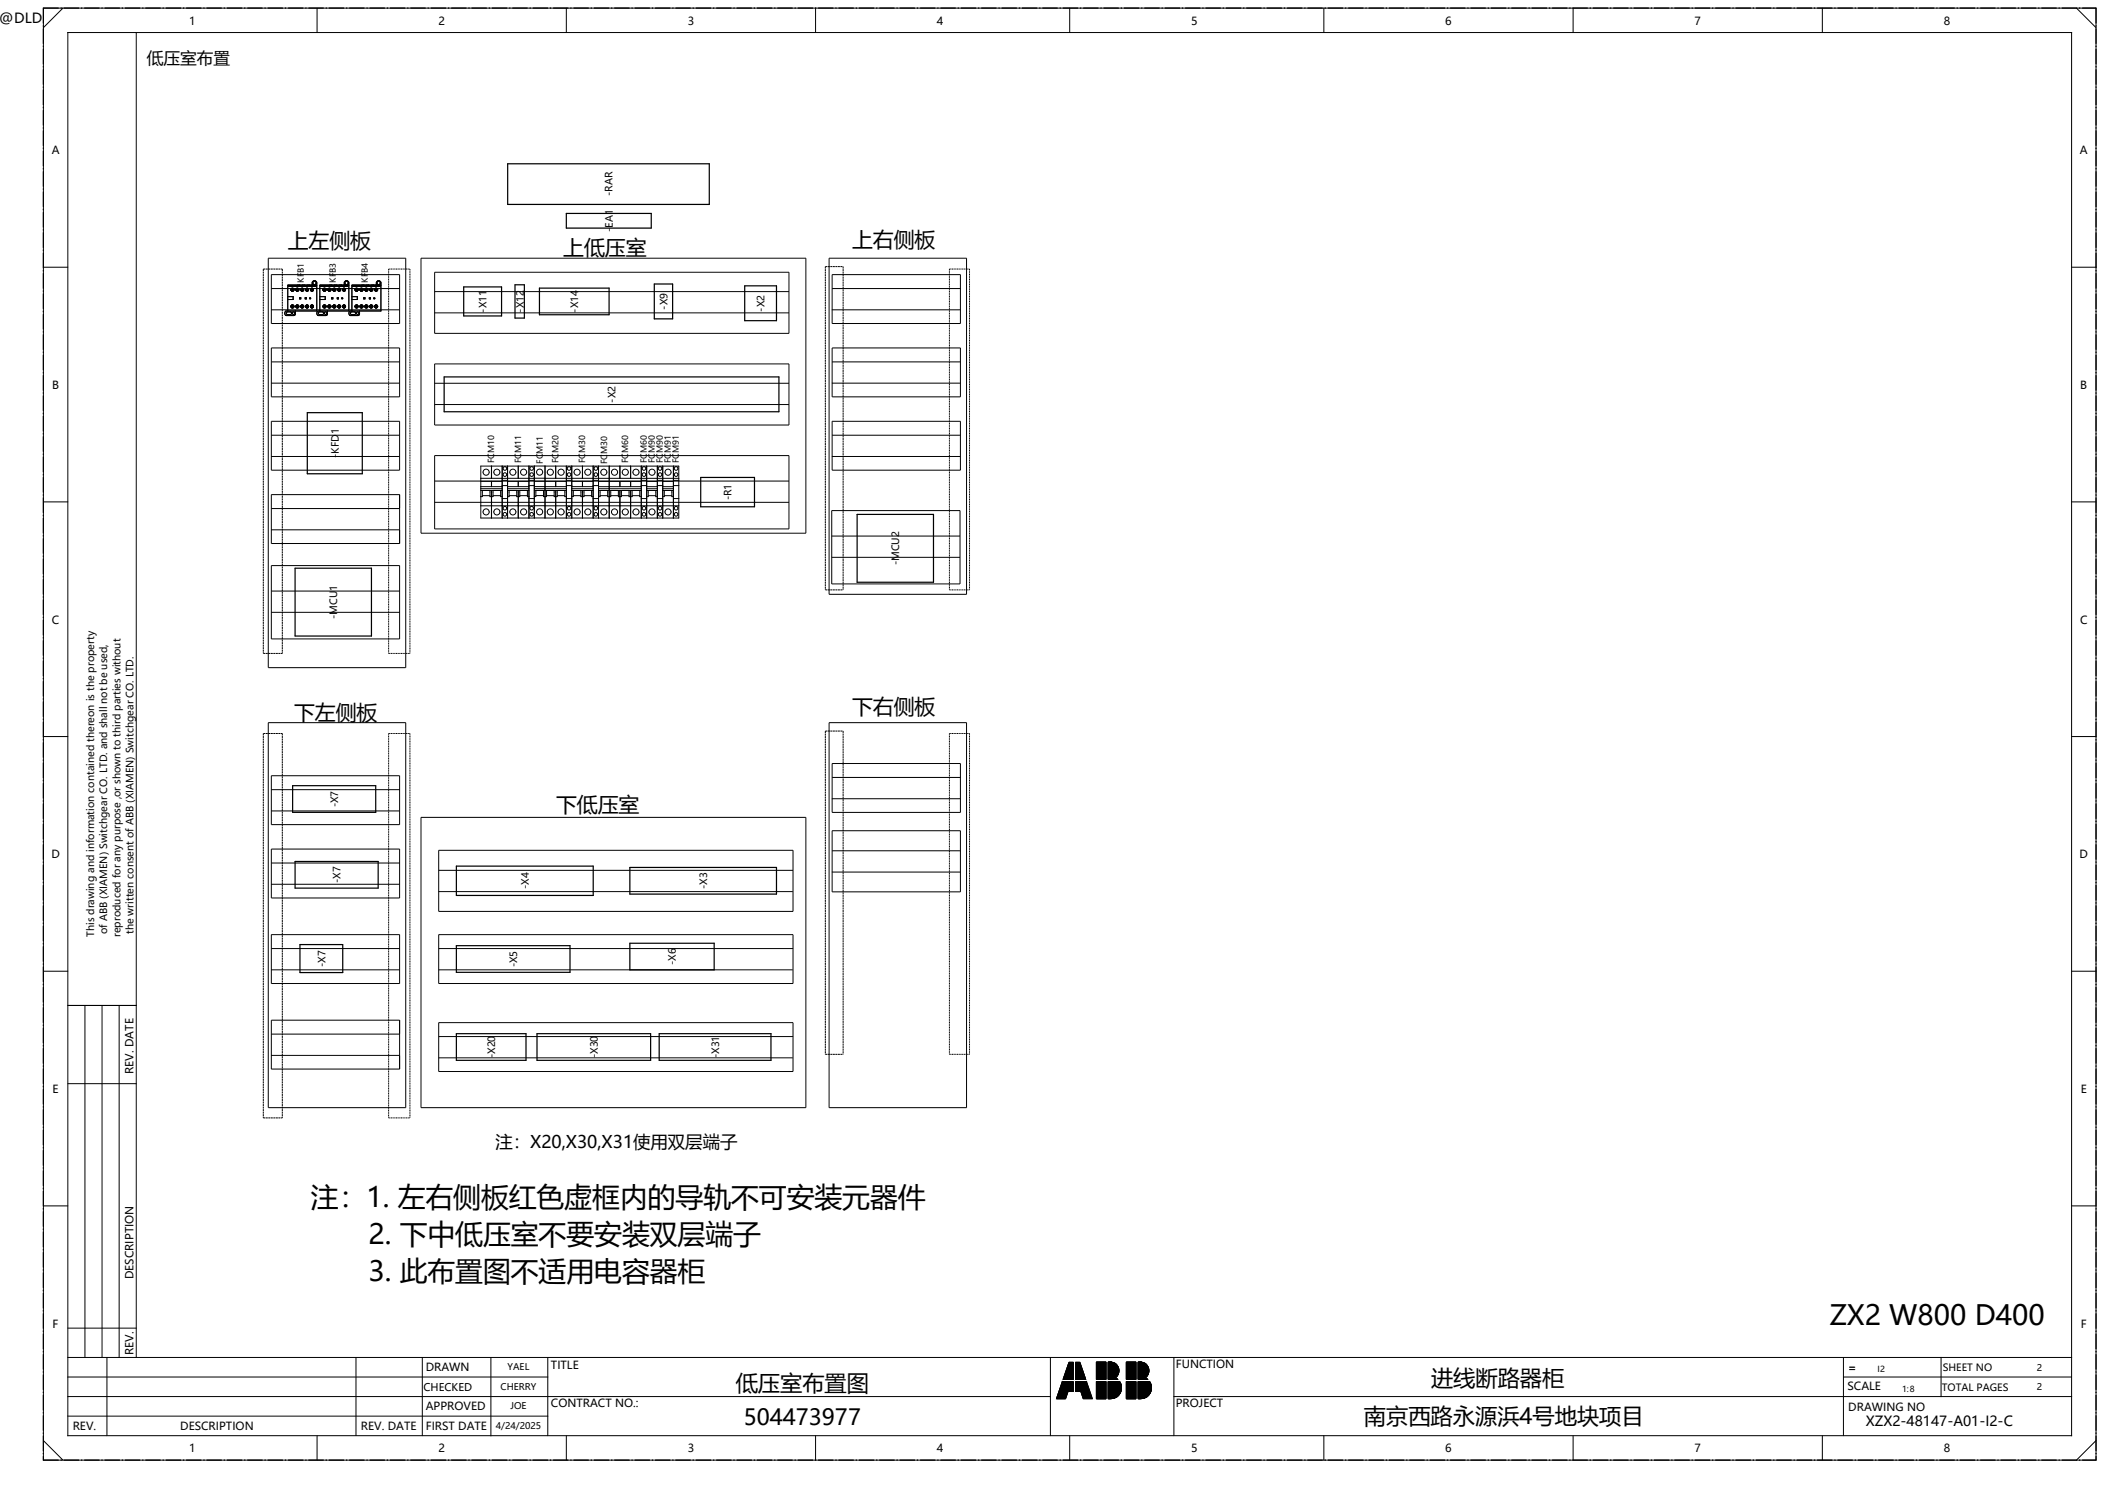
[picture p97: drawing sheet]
<svg xmlns="http://www.w3.org/2000/svg" width="297mm" height="210mm" viewBox="0 0 297 210" stroke-linecap="round" stroke-linejoin="round" font-family="sans-serif">
<defs><g id="words">
<g font-size="3.9">
<text x="43.7" y="169.5">注：1. 左右侧板红色虚框内的导轨不可安装元器件</text>
<text x="51.8" y="174.6">2. 下中低压室不要安装双层端子</text>
<text x="51.8" y="179.8">3. 此布置图不适用电容器柜</text>
<text x="256.9" y="185.9">ZX2 W800 D400</text>
</g>
<g font-size="3.1">
<text x="103.3" y="195.2">低压室布置图</text>
<text x="201" y="194.5">进线断路器柜</text>
<text x="104.4" y="200">504473977</text>
<text x="191.5" y="199.9">南京西路永源浜4号地块项目</text>
</g>
<g font-size="2.9">
<text x="40.4" y="34.8">上左侧板</text>
<text x="79.1" y="35.8">上低压室</text>
<text x="119.7" y="34.7">上右侧板</text>
<text x="41.3" y="101">下左侧板</text>
<text x="119.7" y="100.2">下右侧板</text>
<text x="78.1" y="114.1">下低压室</text>
</g>
<text font-size="2.4" x="69.6" y="161.1">注：X20,X30,X31使用双层端子</text>
<text font-size="2.3" x="20.6" y="8.9">低压室布置</text>
<g font-size="2">
<text x="0" y="3.2">@DLD</text>
<text x="262" y="200.2">XZX2-48147-A01-I2-C</text>
</g>
<g font-size="1.6">
<text x="26.6" y="3.5">1</text>
<text x="61.6" y="3.5">2</text>
<text x="96.6" y="3.5">3</text>
<text x="131.6" y="3.5">4</text>
<text x="167.3" y="3.5">5</text>
<text x="202.9" y="3.5">6</text>
<text x="237.9" y="3.5">7</text>
<text x="272.9" y="3.5">8</text>
<text x="7.3" y="21.7">A</text>
<text x="292.1" y="21.7">A</text>
<text x="7.3" y="54.6">B</text>
<text x="292.1" y="54.6">B</text>
<text x="7.3" y="87.5">C</text>
<text x="292.1" y="87.5">C</text>
<text x="7.2" y="120.5">D</text>
<text x="292" y="120.5">D</text>
<text x="7.4" y="153.4">E</text>
<text x="18.7" y="150.7" transform="rotate(-90 18.7 150.7)">REV. DATE</text>
<text x="292.2" y="153.4">E</text>
<text x="18.7" y="179.6" transform="rotate(-90 18.7 179.6)">DESCRIPTION</text>
<text x="7.4" y="186.4">F</text>
<text x="18.7" y="190.2" transform="rotate(-90 18.7 190.2)">REV.</text>
<text x="165.1" y="192">FUNCTION</text>
<text x="292.2" y="186.4">F</text>
<text x="59.8" y="192.5">DRAWN</text>
<text x="59.8" y="198">APPROVED</text>
<text x="77.4" y="192.2">TITLE</text>
<text x="77.4" y="197.5">CONTRACT NO.:</text>
<text x="165.1" y="197.5">PROJECT</text>
<text x="259.4" y="195.1">SCALE</text>
<text x="259.6" y="192.5">=</text>
<text x="10.2" y="200.8">REV.</text>
<text x="25.3" y="200.8">DESCRIPTION</text>
<text x="26.6" y="203.9">1</text>
<text x="50.7" y="200.8">REV. DATE</text>
<text x="59.8" y="200.7">FIRST DATE</text>
<text x="61.6" y="203.9">2</text>
<text x="96.6" y="203.9">3</text>
<text x="131.6" y="203.9">4</text>
<text x="167.3" y="203.9">5</text>
<text x="202.9" y="203.9">6</text>
<text x="237.9" y="203.9">7</text>
<text x="259.6" y="198">DRAWING NO</text>
<text x="272.9" y="203.9">8</text>
</g>
<text font-size="1.5" x="59.5" y="195.2">CHECKED</text>
<g font-size="1.4">
<text x="86" y="27.6" transform="rotate(-90 86 27.6)">-RAR</text>
<text x="86" y="32.6" transform="rotate(-90 86 32.6)">-EA1</text>
<text x="68.3" y="43.9" transform="rotate(-90 68.3 43.9)">-X11</text>
<text x="73.5" y="43.9" transform="rotate(-90 73.5 43.9)">-X12</text>
<text x="81.2" y="43.9" transform="rotate(-90 81.2 43.9)">-X14</text>
<text x="93.7" y="43.5" transform="rotate(-90 93.7 43.5)">-X9</text>
<text x="107.4" y="43.7" transform="rotate(-90 107.4 43.7)">-X2</text>
<text x="86.4" y="56.5" transform="rotate(-90 86.4 56.5)">-X2</text>
<text x="47.6" y="64.3" transform="rotate(-90 47.6 64.3)">-KFD1</text>
<text x="102.7" y="70.3" transform="rotate(-90 102.7 70.3)">-R1</text>
<text x="126.3" y="79.4" transform="rotate(-90 126.3 79.4)">-MCU2</text>
<text x="47.4" y="86.9" transform="rotate(-90 47.4 86.9)">-MCU1</text>
<text x="47.5" y="113.3" transform="rotate(-90 47.5 113.3)">-X7</text>
<text x="47.8" y="124" transform="rotate(-90 47.8 124)">-X7</text>
<text x="74.3" y="124.8" transform="rotate(-90 74.3 124.8)">-X4</text>
<text x="99.3" y="124.8" transform="rotate(-90 99.3 124.8)">-X3</text>
<text x="13.2" y="131.5" transform="rotate(-90 13.2 131.5)">This drawing and information contained thereon is the property</text>
<text x="15.1" y="131.1" transform="rotate(-90 15.1 131.1)">of ABB (XIAMEN) Switchgear CO. LTD. and shall not be used,</text>
<text x="16.9" y="131.5" transform="rotate(-90 16.9 131.5)">reproduced for any purpose ,or shown to third parties without</text>
<text x="18.8" y="131.1" transform="rotate(-90 18.8 131.1)">the written consent of ABB (XIAMEN) Switchgear CO. LTD.</text>
<text x="45.7" y="135.7" transform="rotate(-90 45.7 135.7)">-X7</text>
<text x="72.6" y="135.8" transform="rotate(-90 72.6 135.8)">-X5</text>
<text x="94.9" y="135.4" transform="rotate(-90 94.9 135.4)">-X6</text>
<text x="69.5" y="148.6" transform="rotate(-90 69.5 148.6)">-X20</text>
<text x="83.9" y="148.6" transform="rotate(-90 83.9 148.6)">-X30</text>
<text x="101" y="148.6" transform="rotate(-90 101 148.6)">-X31</text>
<text x="272.7" y="195.3">TOTAL PAGES</text>
<text x="272.8" y="192.5">SHEET NO</text>
</g>
<g font-size="1.3">
<text x="70.3" y="195.1">CHERRY</text>
<text x="71.3" y="192.3">YAEL</text>
<text x="71.7" y="197.8">JOE</text>
<text x="286" y="192.4">2</text>
<text x="286" y="195.2">2</text>
<text x="69.6" y="200.6">4/24/2025</text>
</g>
<g font-size="1.2">
<text x="42.6" y="39.7" transform="rotate(-90 42.6 39.7)">KFB1</text>
<text x="47.1" y="39.7" transform="rotate(-90 47.1 39.7)">KFB3</text>
<text x="51.7" y="39.7" transform="rotate(-90 51.7 39.7)">KFB4</text>
<text x="69.4" y="65" transform="rotate(-90 69.4 65)">FCM10</text>
<text x="73.2" y="65" transform="rotate(-90 73.2 65)">FCM11</text>
<text x="76.2" y="65.1" transform="rotate(-90 76.2 65.1)">FCM11</text>
<text x="78.4" y="65" transform="rotate(-90 78.4 65)">FCM20</text>
<text x="82.2" y="65" transform="rotate(-90 82.2 65)">FCM30</text>
<text x="85.3" y="65.1" transform="rotate(-90 85.3 65.1)">FCM30</text>
<text x="88.2" y="65" transform="rotate(-90 88.2 65)">FCM60</text>
<text x="90.8" y="65" transform="rotate(-90 90.8 65)">FCM60</text>
<text x="91.9" y="65" transform="rotate(-90 91.9 65)">FCM90</text>
<text x="93.1" y="65" transform="rotate(-90 93.1 65)">FCM90</text>
<text x="94.2" y="65" transform="rotate(-90 94.2 65)">FCM91</text>
<text x="95.3" y="65" transform="rotate(-90 95.3 65)">FCM91</text>
<text x="263.7" y="192.6">I2</text>
<text x="267.1" y="195.4">1:8</text>
</g>
</g></defs>
<g fill="none" stroke="#000" stroke-width=".14">
<path d="M6.1 1.1h288.2v203.9h-288.2zM8.8 1.1l-2.7 2.8M9.5 4.6h281.4v196.9h-281.4zM19.1 4.6v186M44.5 1.1v3.5M79.5 1.1v3.5M114.5 1.1v3.5M150.2 1.1v3.5M185.9 1.1v3.5M220.9 1.1v3.5M255.9 1.1v3.5M291.6 1.1l2.7 2.8"/>
<path d="M6.1 37.5h3.4M37.7 36.2h19.3v57.5h-19.3zM38.1 38.5h18v6.9h-18zM54.6 37.8h3v53.9h-3zM59.1 36.2h54.1v38.6h-54.1zM61 38.2h49.8v8.6h-49.8zM116.4 36.2h19.3v47.2h-19.3zM116.9 38.5h18v6.9h-18zM133.3 37.8h2.8v45h-2.8zM290.9 37.5h3.4M38.1 43.5h18M38.1 53.8h18"/>
<path d="M38.1 40.5h18M38.1 48.8h18v6.9h-18zM38.1 59.1h18v6.9h-18zM38.1 50.8h18M40.2 43.8h.6l.2 .2-.2 .1h-.4h-.2zM40.4 41.6h.8v.4h-.8M40.5 40v.2h3.8v-.2M40.9 43h.1v-.2h.1v.2l.1 .1h-.1v.1h-.1v-.1zM41 40.5h.1v.1h.1l-.1 .1v.1h-.1v-.1h-.1l.1-.1zM41.6 43h.1v-.2h.1v.2l.1 .1h-.1v.1h-.1v-.1zM41.7 40.5h.1v.1h.1l-.1 .1v.1h-.1v-.1h-.1l.1-.1zM41.8 40v.2"/>
<path d="M42.1 41.8h.1v.2h-.1zM42.1 40v.2M42.3 43h.1v-.2h.1v.2l.1 .1h-.1v.1h-.1v-.1zM42.4 40.5h.1v.1h.1l-.1 .1v.1h-.1v-.1h-.1l.1-.1zM42.5 40v.2M42.8 40v.2M42.9 41.8h.1v.2h-.1zM42.9 43h.2v-.2h.1v.2l.1 .1h-.1v.1h-.1v-.1zM43.1 40.5h.1v.1h.1l-.1 .1v.1h-.1v-.1h-.2l.2-.1zM43.2 40v.2M43.5 40v.2M43.6 43h.2v-.2h.1v.2l.1 .1h-.1v.1h-.1v-.1z"/>
<path d="M43.8 40.5h.1v.1h.1l-.1 .1v.1h-.1v-.1h-.2l.2-.1zM43.8 40v.2M43.8 40v-.3a.32 .32 0 0 1 .4-.3 .32 .32 0 0 1 .3 .3v4h-4.3a.38 .38 0 0 0 0 .6l1.2-.1 .1-.5M44.1 40v.2M44.5 40h-4.1v3.7M44.7 43.8h.6l.2 .2-.2 .1h-.4h-.2zM44.9 41.6h.8v.4h-.8M45 40v.2h3.9v-.2M45.4 43h.1v-.2h.1v.2l.1 .1h-.1v.1h-.1v-.1zM45.5 40.5h.1v.1h.1l-.1 .1v.1h-.1v-.1h-.1l.1-.1zM46.1 43h.1v-.2h.1v.2l.1 .1h-.1v.1h-.1v-.1zM46.2 40.5h.1v.1h.1l-.1 .1v.1h-.1v-.1h-.1l.1-.1z"/>
<path d="M46.3 40v.2M46.6 41.8h.1v.2h-.1zM46.6 40v.2M46.8 43h.1v-.2h.1v.2l.1 .1h-.1v.1h-.1v-.1zM46.9 40.5h.1v.1h.1l-.1 .1v.1h-.1v-.1h-.1l.1-.1zM47 40v.2M47.3 40v.2M47.4 41.8h.1v.2h-.1zM47.4 43h.2v-.2h.1v.2l.1 .1h-.1v.1h-.1v-.1zM47.6 40.5h.1v.1h.1l-.1 .1v.1h-.1v-.1h-.2l.2-.1zM47.7 40v.2M48 40v.2"/>
<path d="M48.1 43h.2v-.2h.1v.2l.1 .1h-.1v.1h-.1v-.1zM48.3 40.5h.1v.1h.1l-.1 .1v.1h-.1v-.1h-.2l.2-.1zM48.3 40v.2M48.3 40v-.3a.32 .32 0 0 1 .4-.3 .32 .32 0 0 1 .3 .3v4h-4.3a.38 .38 0 0 0 0 .6l1.2-.1 .1-.5M48.6 40v.2M49 40h-4.1v3.7M49.2 43.8h.6l.2 .2-.2 .1h-.4l-.2-.1zM49.4 41.6h.8v.4h-.8M49.5 40v.2h3.9v-.2M49.9 43h.1v-.2h.1v.2l.2 .1h-.2v.1h-.1v-.1zM50 40.5h.1v.1h.2l-.2 .1v.1h-.1v-.1h-.1l.1-.1zM50.6 43h.1v-.2h.1v.2l.1 .1h-.1v.1h-.1v-.1z"/>
<path d="M50.7 40.5h.1v.1h.1l-.1 .1v.1h-.1v-.1h-.1l.1-.1zM50.8 40v.2M51.1 41.8h.1v.2h-.1zM51.1 40v.2M51.3 43h.1v-.2h.1v.2l.1 .1h-.1v.1h-.1v-.1zM51.4 40.5h.1v.1h.1l-.1 .1v.1h-.1v-.1h-.1l.1-.1zM51.5 40v.2M51.8 40v.2M51.9 41.8h.1v.2h-.1zM51.9 43h.2v-.2h.1v.2l.1 .1h-.1v.1h-.1v-.1zM52.1 40.5h.1v.1h.1l-.1 .1v.1h-.1v-.1h-.2l.2-.1zM52.2 40v.2"/>
<path d="M52.5 40v.2M52.6 43h.2v-.2h.1v.2l.1 .1h-.1v.1h-.1v-.1zM52.8 40.5h.1v.1h.1l-.1 .1v.1h-.1v-.1h-.2l.2-.1zM52.8 40.2v-.5a.32 .32 0 0 1 .4-.3 .32 .32 0 0 1 .3 .3v4h-4.3a.38 .38 0 0 0 0 .6l1.2-.1 .1-.5M53.1 40v.2M53.5 40h-4.1v3.7M61 51.1h49.8v8.6h-49.8zM61 56.8h49.8M61 53.8h49.8M61 43.9h49.8M61 40.9h49.8M116.8 43.5h18"/>
<path d="M116.8 53.8h18M116.9 40.5h18M116.9 48.8h18v6.9h-18zM116.9 59.1h18v6.9h-18zM116.9 50.8h18M6.1 70.5h3.4M38.1 64.1h18M38.1 74.4h18M38.1 69.4h18v6.9h-18zM38.1 79.4h18v10.3h-18zM38.1 61.1h18M38.1 71.4h18"/>
<path d="M61 64h49.8v10.2h-49.8zM61 70.5h49.8M61 67.5h49.8M67.5 71h3M67.5 68.8h3M67.5 68.6h3M67.5 68.3h3M67.5 67.1h7.5M67.5 67.6h3M67.7 69.6h1.1M67.7 68.8v.9h-.2M68.8 68.8v.9h.4v-.9"/>
<path d="M69 65.4v1.7M69 67.6v.7M69 68.8v3.9M69.2 69.6h1.1M70.3 68.8v.9h.2M70.5 65.4v7.3M70.5 71h.8M70.5 68.2h.8M70.5 70h.8M70.5 67.4h.8M71.3 71h3M71.3 68.8h3"/>
<path d="M71.3 68.6h3M71.3 68.3h3M71.3 67.6h3M71.3 65.4v7.3M71.5 69.6h1.1M71.5 68.8v.9h-.2M72.6 68.8v.9h.4v-.9M72.8 65.4v1.7M72.8 67.6v.7M72.8 68.8v3.9M73 69.6h1.1M74.1 68.8v.9h.2"/>
<path d="M74.3 71h.7M74.3 68.2h.7M74.3 70h.7M74.3 67.4h.7M74.3 65.4v7.3M75 71h4.5M75 68.8h4.5M75 68.6h4.5M75 68.3h4.5M75 67.1h1.5M75.2 69.6h1.1M75.2 68.8v.9h-.2"/>
<path d="M76.3 68.8v.9h.4v-.9M76.5 65.4h18.8v7.3h-27.8v-7.3h7.5M76.5 67.1h18.8M76.5 67.6h3M76.5 72.7v-7.3h-1.5v7.3M76.7 69.6h1.1M77.8 68.8v.9h.4v-.9M78 65.4v1.7M78 67.6v.7M78 68.8v3.9M78.2 69.6h1.1M79.3 68.8v.9h.2"/>
<path d="M79.5 71h.8M79.5 68.2h.8M79.5 70h.8M79.5 67.4h.8M79.5 65.4v7.3M80.3 71h3M80.3 68.8h3M80.3 68.6h3M80.3 68.3h3M80.3 67.6h3M80.3 65.4v7.3M80.5 69.6h1.1"/>
<path d="M80.5 68.8v.9h-.2M81.6 68.8v.9h.4v-.9M81.8 65.4v1.7M81.8 67.6v.7M81.8 68.8v3.9M82 69.6h1.1M83.1 68.8v.9h.2M83.3 71h12M83.3 68.2h.7M83.3 70h.7M83.3 67.4h.7M83.3 65.4v7.3"/>
<path d="M84 68.9h6.1M84 68.6h6.1M84 68.3h6.1M84 67.6h6.1M84 65.4v7.3M84.3 69.6h1M84.3 68.9v.8h-.3M85.3 68.9v.8h.5v-.8M85.5 65.4v7.3M85.8 69.6h1M86.8 68.9v.8h.5v-.8M87 65.4v1.7"/>
<path d="M87 67.6v.7M87 68.8v3.9M87.1 65.4v1.7M87.1 67.6v.7M87.1 68.8v3.9M87.3 69.6h1M88.6 65.4v1.7M88.6 67.6v.7M88.6 68.8v3.9M88.8 69.6h1M88.8 68.8v.9h-.5v-.8M89.8 68.8v.9h.3"/>
<path d="M90.1 68.2h.7M90.1 70h.7M90.1 67.4h.7M90.1 65.4v7.3M90.8 68.9h1.5M90.8 68.6h1.5M90.8 68.3h1.5M90.8 67.6h1.5M90.8 65.4v7.3M91 69.6h1.1M91 68.9v.8h-.2M92.1 68.9v.8h.2"/>
<path d="M92.3 68.2h.8M92.3 70h.8M92.3 67.4h.8M92.3 65.4v7.3M93.1 68.9h1.5M93.1 68.6h1.5M93.1 68.3h1.5M93.1 67.6h1.5M93.1 65.4v7.3M93.3 69.6h1.1M93.3 68.9v.8h-.2M94.4 68.9v.8h.2"/>
<path d="M94.6 68.2h.7M94.6 70h.7M94.6 67.4h.7M94.6 65.4v7.3M116.8 75.2h18M116.8 78.2h18M116.8 71.7h18v10.3h-18zM116.8 64.1h18M116.9 61.1h18M290.9 70.5h3.4M38.1 86h18M38.1 83h18"/>
<path d="M6.1 103.4h3.4M37.7 101.4h19.3v54.1h-19.3zM38.1 113.8h18M38.1 119.2h18v6.9h-18zM38.1 108.9h18v6.9h-18zM38.1 110.9h18M54.6 103h3v53.9h-3zM59.1 114.7h54.1v40.8h-54.1zM61.6 119.4h49.8v8.5h-49.8zM116.4 101.4h19.3v54.1h-19.3zM116.8 112.1h18M116.9 107.2h18v6.8h-18z"/>
<path d="M116.9 116.6h18v8.6h-18zM116.9 109.1h18M116.9 119.4h18M133.3 103h2.8v45h-2.8zM290.9 103.4h3.4M6.1 136.3h3.4M38.1 124.1h18M38.1 136.1h18M38.1 131.2h18v6.9h-18zM38.1 121.1h18M38.1 133.2h18M61.6 136.1h49.7"/>
<path d="M61.6 125.2h49.7M61.6 131.2h49.8v6.9h-49.8zM61.6 133.2h49.8M61.6 122.2h49.8M116.8 122.4h18M290.9 136.3h3.4M9.5 141.1h9.6M9.5 152.1h9.6M11.9 141.1v49.5M14.3 141.1v49.5M16.7 141.1v49.5M38.1 148.2h18"/>
<path d="M38.1 143.2h18v6.9h-18zM38.1 145.2h18M61.6 148.5h49.7M61.6 143.6h49.8v6.8h-49.8zM61.6 145.5h49.8M6.1 169.3h3.4M290.9 169.3h3.4M9.5 198.8h67.4M9.5 196h138M9.5 193.3h67.4M9.5 190.6h281.4M9.5 186.4h9.6"/>
<path d="M15 190.6v10.9M50 190.6v10.9M59.3 190.6v10.9M68.9 190.6v11M76.9 190.6v10.9M147.5 190.6v10.9M149.2 194l-.8 2.3h1.2l.4-1M149.2 194h1.5v1.3h-.7M149.2 194l.8 1.3M150.1 191.2h.6v2.4h-1.4zM151 191.2h.6l.9 2.4h-1.5zM152.6 194l.8 2.3h-1.3l-.3-1"/>
<path d="M152.6 194h-1.6v1.3h.8M152.6 194l-.8 1.3M154 191.2h1.3v2.4h-1.3zM154 193.9h1.3v2.4h-1.3zM155.6 194h1.6M155.6 191.2h.6M155.6 192.6h1.5M155.6 191.7h1.3M155.6 191.8h1.4M155.6 191.9h1.4M155.6 192h1.5M155.6 192.1h1.5"/>
<path d="M155.6 192.2h1.5M155.6 192.3h1.5M155.6 192.7h1.5M155.6 192.8h1.5M155.6 192.8h1.4M155.6 192.9h1.4M155.6 193h1.4M155.6 193.1h1.3M155.6 191.6h1.2M155.6 191.4h.9M155.6 191.4h1M155.6 191.5h1.1"/>
<path d="M155.6 191.3h.8M155.6 193.2h1.2M155.6 195.2h1.8M155.6 194.3h1.8M155.6 194.4h1.8M155.6 194.1h1.7M155.6 194.2h1.7M155.6 194.2h1.8M155.6 193.5h1.2M155.6 194h1.7M155.6 194.5h1.8M155.6 194.5h1.9"/>
<path d="M155.6 194.6h1.9M155.6 194.7h1.9M155.6 194.8h1.9M155.6 194.9h1.9M155.6 195h1.9M155.6 195.1h1.9M155.6 195.5h1.7M155.6 195.6h1.7M155.6 195.6h1.6M155.6 195.7h1.6M155.6 195.8h1.5M155.6 195.9h1.5"/>
<path d="M155.6 195.9h1.4M155.6 196h1.3M155.6 196.1h1.2M155.6 195.3h1.8M155.6 195.4h1.8M155.6 193.3h1.2M155.6 193.3h1.1M155.6 193.4h1M155.6 193.5h1.1M155.6 196.1h1.1M155.6 196.2h1M155.6 196.3h.8"/>
<path d="M155.6 192.4h1.5M155.6 192.5h1.5M155.9 191.2a1.2 1.2 0 0 1 1.2 .9 1.2 1.2 0 0 1-.5 1.3M155.9 191.2h.1M155.9 191.2h-.3v2.4h1.3M155.9 191.2h.3M156.2 191.2l.2 .1M156.4 191.3l.1 .1M156.4 196.3h-.5M156.5 191.4h.1M156.6 193.4l.1 .1M156.6 196.2l-.2 .1"/>
<path d="M156.6 193.4l.3 .2M156.6 191.4l.1 .1M156.7 193.3l-.1 .1M156.7 193.5h.1M156.7 196.1l-.1 .1M156.7 191.5l.1 .1M156.8 193.3h-.1M156.8 191.6l.1 .1M156.8 193.5l.1 .1M156.8 196.1h-.1M156.8 193.2v.1M156.9 191.7h.1"/>
<path d="M156.9 193.1l-.1 .1M156.9 191.7l.1 .1M156.9 196l-.1 .1M156.9 193.1h.1M157 191.8v.1M157 193l-.1 .1M157 191.9h.1M157 195.9l-.1 .1M157 192.9v.1M157 191.9l.1 .1M157 192.8v.1M157.1 192v.1"/>
<path d="M157.1 192.8h-.1M157.1 195.9h-.1M157.1 192.1h.1M157.1 192.7v.1M157.1 192.1v.1M157.1 192.6v.1M157.1 192.2v.1M157.1 192.6h.1M157.1 192.3v.1M157.1 192.5v.1M157.1 192.4h.1M157.1 192.4v.1"/>
<path d="M157.1 195.8v.1M157.2 195.7l-.1 .1M157.2 193.9a1.54 1.54 0 0 1-1.3 2.4M157.2 193.9h-1.6v2.4h.3M157.2 193.9v.1M157.2 194h.1M157.2 195.6v.1M157.3 194v.1M157.3 195.6h-.1M157.3 194.1v.1M157.3 195.5v.1M157.3 194.2h.1"/>
<path d="M157.4 195.4l-.1 .1M157.4 194.2v.1M157.4 195.4h.1M157.4 194.3v.1M157.4 195.3v.1M157.4 194.4v.1M157.4 195.2v.1M157.4 194.5h.1M157.4 195.2h.1M157.5 194.5v.1M157.5 195.1l-.1 .1M157.5 194.6v.1"/>
<path d="M157.5 195v.1M157.5 194.7h.1M157.5 194.9v.1M157.5 194.7v.1M157.5 194.9h.1M157.5 194.8v.1M158.2 191.2h1.3v2.4h-1.3zM158.2 193.9h1.3v2.4h-1.3zM159.8 194h1.6M159.8 191.2h.6M159.8 192.6h1.5M159.8 191.7h1.3"/>
<path d="M159.8 191.8h1.4M159.8 191.9h1.4M159.8 192h1.5M159.8 192.1h1.5M159.8 192.2h1.5M159.8 192.3h1.5M159.8 192.7h1.5M159.8 192.8h1.5M159.8 192.8h1.4M159.8 192.9h1.4M159.8 193h1.4M159.8 193.1h1.3"/>
<path d="M159.8 191.6h1.2M159.8 191.4h.9M159.8 191.4h1M159.8 191.5h1.1M159.8 191.3h.8M159.8 193.2h1.2M159.8 195.2h1.9M159.8 195.2h1.8M159.8 194.3h1.8M159.8 194.4h1.8M159.8 194.1h1.7M159.8 194.2h1.8"/>
<path d="M159.8 193.5h1.2M159.8 194h1.7M159.8 194.5h1.9M159.8 194.6h1.9M159.8 194.7h1.9M159.8 194.8h1.9M159.8 194.9h1.9M159.8 195h1.9M159.8 195.1h1.9M159.8 195.5h1.7M159.8 195.6h1.7M159.8 195.6h1.6"/>
<path d="M159.8 195.7h1.6M159.8 195.8h1.5M159.8 195.9h1.5M159.8 195.9h1.4M159.8 196h1.3M159.8 196.1h1.2M159.8 195.3h1.8M159.8 195.4h1.8M159.8 193.3h1.2M159.8 193.3h1.1M159.8 193.4h1M159.8 193.5h1.1"/>
<path d="M159.8 196.1h1.1M159.8 196.2h1M159.8 196.3h.8M159.8 192.4h1.5M159.8 192.5h1.5M160.1 191.2a1.2 1.2 0 0 1 1.2 .9 1.2 1.2 0 0 1-.5 1.3M160.1 191.2h.1M160.1 191.2h-.3v2.4h1.3M160.1 191.2h.3M160.4 191.2l.2 .1M160.6 191.3l.1 .1M160.6 196.3h-.4"/>
<path d="M160.7 191.4h.1M160.8 193.4l.1 .1M160.8 196.2l-.2 .1M160.8 193.4l.3 .2M160.8 191.4l.1 .1M160.9 193.3l-.1 .1M160.9 193.5h.1M160.9 196.1l-.1 .1M160.9 191.5l.1 .1M161 193.3h-.1M161 191.6l.1 .1M161 193.5l.1 .1"/>
<path d="M161 196.1h-.1M161 193.2v.1M161.1 191.7h.1M161.1 193.1l-.1 .1M161.1 191.7l.1 .1M161.1 196l-.1 .1M161.1 193.1h.1M161.2 191.8v.1M161.2 193l-.1 .1M161.2 191.9h.1M161.2 195.9l-.1 .1M161.2 192.9v.1"/>
<path d="M161.2 191.9l.1 .1M161.2 192.8v.1M161.3 192v.1M161.3 192.8h-.1M161.3 195.9h-.1M161.3 192.1h.1M161.3 192.7v.1M161.3 192.1v.1M161.3 192.6v.1M161.3 192.2v.1M161.3 192.6h.1M161.3 192.3v.1"/>
<path d="M161.3 192.5v.1M161.3 192.4h.1M161.3 192.4v.1M161.3 195.8v.1M161.4 195.7l-.1 .1M161.4 193.9a1.54 1.54 0 0 1-1.2 2.4M161.4 193.9h-1.6v2.4h.4M161.4 193.9v.1M161.4 194h.1M161.4 195.6v.1M161.5 194v.1M161.5 195.6h-.1"/>
<path d="M161.5 194.1l.1 .1M161.5 195.5v.1M161.6 194.2h.1M161.6 195.4l-.1 .1M161.6 194.2v.1M161.6 195.4h.1M161.6 194.3v.1M161.6 195.3v.1M161.6 194.4l.1 .1M161.6 195.2v.1M161.7 194.5h.1M161.7 195.2h-.1"/>
<path d="M161.7 194.5v.1M161.7 195.1v.1M161.7 194.6v.1M161.7 195v.1M161.7 194.9v.1M161.7 194.7h.1M161.7 194.9h.1M161.7 194.7v.1M161.7 194.8v.1M164.8 196h126.1M164.8 190.6v10.9M258.9 193.3h32"/>
<path d="M258.9 190.6v10.9M272.6 190.6v5.4M6.1 202.2l2.7 2.8M44.5 201.5v3.5M79.5 201.5v3.5M114.5 201.5v3.5M150.2 201.5v3.5M185.9 201.5v3.5M220.9 201.5v3.5M255.9 201.5v3.5M294.3 202.2l-2.7 2.8"/>
<circle cx="44.2" cy="39.7" r=".24"/>
<circle cx="48.7" cy="39.7" r=".24"/>
<circle cx="53.2" cy="39.7" r=".24"/>
<circle cx="41.1" cy="40.7" r=".21"/>
<circle cx="41.1" cy="43" r=".21"/>
<circle cx="41.2" cy="44" r=".18"/>
<circle cx="41.7" cy="40.7" r=".21"/>
<circle cx="41.7" cy="43" r=".21"/>
<circle cx="42.4" cy="40.7" r=".21"/>
<circle cx="42.4" cy="43" r=".21"/>
<circle cx="43.1" cy="40.7" r=".21"/>
<circle cx="43.1" cy="43" r=".21"/>
<circle cx="43.5" cy="41.9" r=".09"/>
<circle cx="43.8" cy="40.7" r=".21"/>
<circle cx="43.8" cy="43" r=".21"/>
<circle cx="45.6" cy="40.7" r=".21"/>
<circle cx="45.6" cy="43" r=".21"/>
<circle cx="45.7" cy="44" r=".18"/>
<circle cx="46.3" cy="40.7" r=".21"/>
<circle cx="46.3" cy="43" r=".21"/>
<circle cx="46.9" cy="40.7" r=".21"/>
<circle cx="46.9" cy="43" r=".21"/>
<circle cx="47.6" cy="40.7" r=".21"/>
<circle cx="47.6" cy="43" r=".21"/>
<circle cx="48" cy="41.9" r=".09"/>
<circle cx="48.3" cy="40.7" r=".21"/>
<circle cx="48.3" cy="43" r=".21"/>
<circle cx="50.1" cy="40.7" r=".21"/>
<circle cx="50.1" cy="43" r=".21"/>
<circle cx="50.2" cy="44" r=".18"/>
<circle cx="50.8" cy="40.7" r=".21"/>
<circle cx="50.8" cy="43" r=".21"/>
<circle cx="51.4" cy="40.7" r=".21"/>
<circle cx="51.4" cy="43" r=".21"/>
<circle cx="52.1" cy="40.7" r=".21"/>
<circle cx="52.1" cy="43" r=".21"/>
<circle cx="52.6" cy="41.9" r=".09"/>
<circle cx="52.8" cy="40.7" r=".21"/>
<circle cx="52.8" cy="43" r=".21"/>
<circle cx="68.3" cy="71.9" r=".43"/>
<circle cx="68.3" cy="66.3" r=".43"/>
<circle cx="69.8" cy="71.9" r=".43"/>
<circle cx="69.8" cy="66.3" r=".43"/>
<circle cx="70.9" cy="72.2" r=".26"/>
<circle cx="70.9" cy="65.8" r=".26"/>
<circle cx="70.9" cy="66.6" r=".26"/>
<circle cx="70.9" cy="71.3" r=".26"/>
<circle cx="72" cy="71.9" r=".43"/>
<circle cx="72" cy="66.3" r=".43"/>
<circle cx="73.5" cy="71.9" r=".43"/>
<circle cx="73.5" cy="66.3" r=".43"/>
<circle cx="74.7" cy="72.2" r=".26"/>
<circle cx="74.7" cy="65.8" r=".26"/>
<circle cx="74.7" cy="66.6" r=".26"/>
<circle cx="74.7" cy="71.3" r=".26"/>
<circle cx="75.8" cy="66.3" r=".43"/>
<circle cx="75.8" cy="71.9" r=".43"/>
<circle cx="77.3" cy="71.9" r=".43"/>
<circle cx="77.3" cy="66.3" r=".43"/>
<circle cx="78.8" cy="71.9" r=".43"/>
<circle cx="78.8" cy="66.3" r=".43"/>
<circle cx="79.9" cy="72.2" r=".26"/>
<circle cx="79.9" cy="65.8" r=".26"/>
<circle cx="79.9" cy="66.6" r=".26"/>
<circle cx="79.9" cy="71.3" r=".26"/>
<circle cx="81" cy="71.9" r=".43"/>
<circle cx="81" cy="66.3" r=".43"/>
<circle cx="82.5" cy="71.9" r=".43"/>
<circle cx="82.5" cy="66.3" r=".43"/>
<circle cx="83.7" cy="72.2" r=".26"/>
<circle cx="83.7" cy="66.6" r=".26"/>
<circle cx="83.7" cy="65.8" r=".26"/>
<circle cx="83.7" cy="71.3" r=".26"/>
<circle cx="84.8" cy="71.9" r=".43"/>
<circle cx="84.8" cy="66.3" r=".43"/>
<circle cx="86.3" cy="71.9" r=".43"/>
<circle cx="86.3" cy="66.3" r=".43"/>
<circle cx="87.8" cy="71.9" r=".43"/>
<circle cx="87.8" cy="66.3" r=".43"/>
<circle cx="89.3" cy="71.9" r=".43"/>
<circle cx="89.3" cy="66.3" r=".43"/>
<circle cx="90.4" cy="72.2" r=".26"/>
<circle cx="90.4" cy="65.8" r=".26"/>
<circle cx="90.4" cy="66.6" r=".26"/>
<circle cx="90.4" cy="71.3" r=".26"/>
<circle cx="91.6" cy="71.9" r=".43"/>
<circle cx="91.6" cy="66.3" r=".43"/>
<circle cx="92.7" cy="72.2" r=".26"/>
<circle cx="92.7" cy="65.8" r=".26"/>
<circle cx="92.7" cy="66.6" r=".26"/>
<circle cx="92.7" cy="71.3" r=".26"/>
<circle cx="93.8" cy="71.9" r=".43"/>
<circle cx="93.8" cy="66.3" r=".43"/>
<circle cx="94.9" cy="72.2" r=".26"/>
<circle cx="94.9" cy="65.8" r=".26"/>
<circle cx="94.9" cy="66.6" r=".26"/>
<circle cx="94.9" cy="71.3" r=".26"/>
</g>
<g fill="#000" stroke="#000" stroke-width=".14">
<path d="M149.2 194h1.5v1.3h-.7zM149.2 194l.8 1.3-.4 1h-1.2zM150.1 191.2h.6v2.4h-1.4zM151 191.2h.6l.9 2.4h-1.5zM151 194h1.6l-.8 1.3h-.8zM152.6 194l.8 2.3h-1.3l-.3-1zM154 191.2h1.3v2.4h-1.3zM154 193.9h1.3v2.4h-1.3zM155.6 192.6h1.5zM155.6 191.7l1.4 .1zM155.6 191.8l1.4 .1zM155.6 191.9h1.4z"/>
<path d="M155.6 191.9l1.5 .1zM155.6 192l1.5 .1zM155.6 192.1h1.5zM155.6 192.1l1.5 .1zM155.6 192.2l1.5 .1zM155.6 191.7h1.3zM155.6 192.7h1.5zM155.6 192.8h1.5zM155.6 192.8h1.4zM155.6 192.9h1.4zM155.6 193h1.4zM155.6 191.6l1.3 .1z"/>
<path d="M155.6 191.4h1zM155.6 191.4l1.1 .1zM155.6 191.5l1.2 .1zM155.6 191.2h.6zM155.6 191.2l.8 .1zM155.6 191.3l.9 .1zM155.6 193.1h1.3zM155.6 195.2h1.8zM155.6 194.3l1.8 .1zM155.6 194.1l1.7 .1zM155.6 194.2h1.8zM155.6 194.2l1.8 .1z"/>
<path d="M155.6 193.5h1.2l.1 .1h-1.3zM155.6 193.9l1.6 .1zM155.6 194h1.7zM155.6 194l1.7 .1zM155.6 194.4l1.8 .1zM155.6 194.5h1.9zM155.6 194.5l1.9 .1zM155.6 194.6l1.9 .1zM155.6 194.7h1.9zM155.6 194.7l1.9 .1zM155.6 194.8h1.9zM155.6 194.9h1.9z"/>
<path d="M155.6 195h1.9zM155.6 195.1h1.9zM155.6 195.5h1.7zM155.6 195.6h1.7zM155.6 195.6h1.6zM155.6 195.7h1.6zM155.6 195.8h1.5zM155.6 195.9h1.5zM155.6 195.9h1.4zM155.6 196h1.3zM155.6 195.3h1.8zM155.6 195.4h1.8z"/>
<path d="M155.6 193.2h1.2zM155.6 193.3h1.2zM155.6 193.3h1.1zM155.6 193.4l1.1 .1zM155.6 193.5h1.2zM155.6 196.1h1.2zM155.6 196.1h1.1zM155.6 196.2h1zM155.6 196.3h.8zM155.6 192.3l1.5 .1zM155.6 192.4h1.5zM155.6 192.5h1.5z"/>
<path d="M158.2 191.2h1.3v2.4h-1.3zM158.2 193.9h1.3v2.4h-1.3zM159.8 195.2h1.9zM159.8 194h1.7zM159.8 194.3l1.8 .1zM159.8 194.2l1.8 .1zM159.8 194.2h1.8zM159.8 194.1l1.8 .1zM159.8 194l1.7 .1zM159.8 195.1h1.9zM159.8 195h1.9zM159.8 194.9h1.9z"/>
<path d="M159.8 194.8h1.9zM159.8 194.7l1.9 .1zM159.8 194.7h1.9zM159.8 194.6l1.9 .1zM159.8 194.5l1.9 .1zM159.8 194.5h1.9zM159.8 194.4l1.9 .1zM159.8 195.6h1.7zM159.8 195.5h1.7zM159.8 195.4h1.8zM159.8 195.3h1.8zM159.8 195.2h1.8z"/>
<path d="M159.8 193.1h1.3zM159.8 193.5h1.2l.1 .1h-1.3zM159.8 193.5h1.2zM159.8 193.4l1.1 .1zM159.8 193.3h1.1zM159.8 193.3h1.2zM159.8 193.2h1.2zM159.8 195.9h1.4zM159.8 196.3h.8zM159.8 196.2h1zM159.8 196.1h1.1zM159.8 196.1h1.2z"/>
<path d="M159.8 196h1.3zM159.8 193.9l1.6 .1zM159.8 195.9h1.5zM159.8 195.8h1.5zM159.8 195.7h1.6zM159.8 195.6h1.6zM159.8 191.9h1.4zM159.8 191.8l1.4 .1zM159.8 191.7l1.4 .1zM159.8 191.2l.8 .1zM159.8 191.2h.6zM159.8 191.6l1.3 .1z"/>
<path d="M159.8 191.5l1.2 .1zM159.8 191.4l1.1 .1zM159.8 191.4h1zM159.8 191.7h1.3zM159.8 191.3l.9 .1zM159.8 193h1.4zM159.8 192.9h1.4zM159.8 192.8h1.4zM159.8 192.6h1.5zM159.8 192.2l1.5 .1zM159.8 192.1l1.5 .1zM159.8 192.1h1.5z"/>
<path d="M159.8 192.3l1.5 .1zM159.8 192.5h1.5zM159.8 192.4h1.5zM159.8 192l1.5 .1zM159.8 192.7h1.5zM159.8 192.8h1.5zM159.8 191.9l1.5 .1z"/>
</g>
<g fill="none" stroke="#000" stroke-width=".14" stroke-dasharray=".3 0 0 0" stroke-linecap="butt">
<path d="M37 37.8h2.6M37 37.8v53.9M39.6 37.8v53.9M115.9 37.4h2.5M115.9 37.4v45.4M118.4 37.4v45.4M37 91.7h2.6M115.9 82.8h2.5M37 103h2.6M37 103v53.9M39.6 103v53.9M115.9 102.6h2.5"/>
<path d="M115.9 102.6v45.4M118.4 102.6v45.4M37 156.9h2.6M115.9 148h2.5"/>
</g>
<path d="M6.1 1.1h288.2M6.1 1.1v203.9M294.3 1.1v203.9M6.1 205h288.2" fill="none" stroke="#000" stroke-width=".17" stroke-dasharray="2.2 .3 .2 .3" stroke-linecap="butt"/>
<g fill="none" stroke="#000" stroke-width=".17">
<path d="M71.3 23h28.3v5.7h-28.3zM72.3 40h1.3v4.7h-1.3zM79.5 30h12v2h-12zM91.9 39.9h2.6v4.9h-2.6zM43.2 57.9h7.7v8.6h-7.7zM62.4 52.9h47v4.9h-47zM65.1 40.3h5.3v4.1h-5.3zM75.8 40.4h9.7v3.8h-9.7zM104.6 40.1h4.4v4.9h-4.4zM41.4 79.8h10.8v9.5h-10.8zM98.4 67h7.5v4.1h-7.5zM120.4 72.2h10.7v9.5h-10.7z"/>
<path d="M41.1 110.3h11.7v3.7h-11.7zM41.4 120.9h11.7v3.8h-11.7zM42.1 132.6h6v3.9h-6zM64.1 121.6h19.2v4.1h-19.2zM64.1 132.7h15.9v3.8h-15.9zM88.4 121.8h20.6v3.7h-20.6zM88.4 132.4h11.9v3.7h-11.9zM64.1 145.1h9.8v3.7h-9.8zM75.4 145.1h16v3.7h-16zM92.6 145.1h15.7v3.7h-15.7z"/>
</g>
<use href="#words"/>
</svg>
